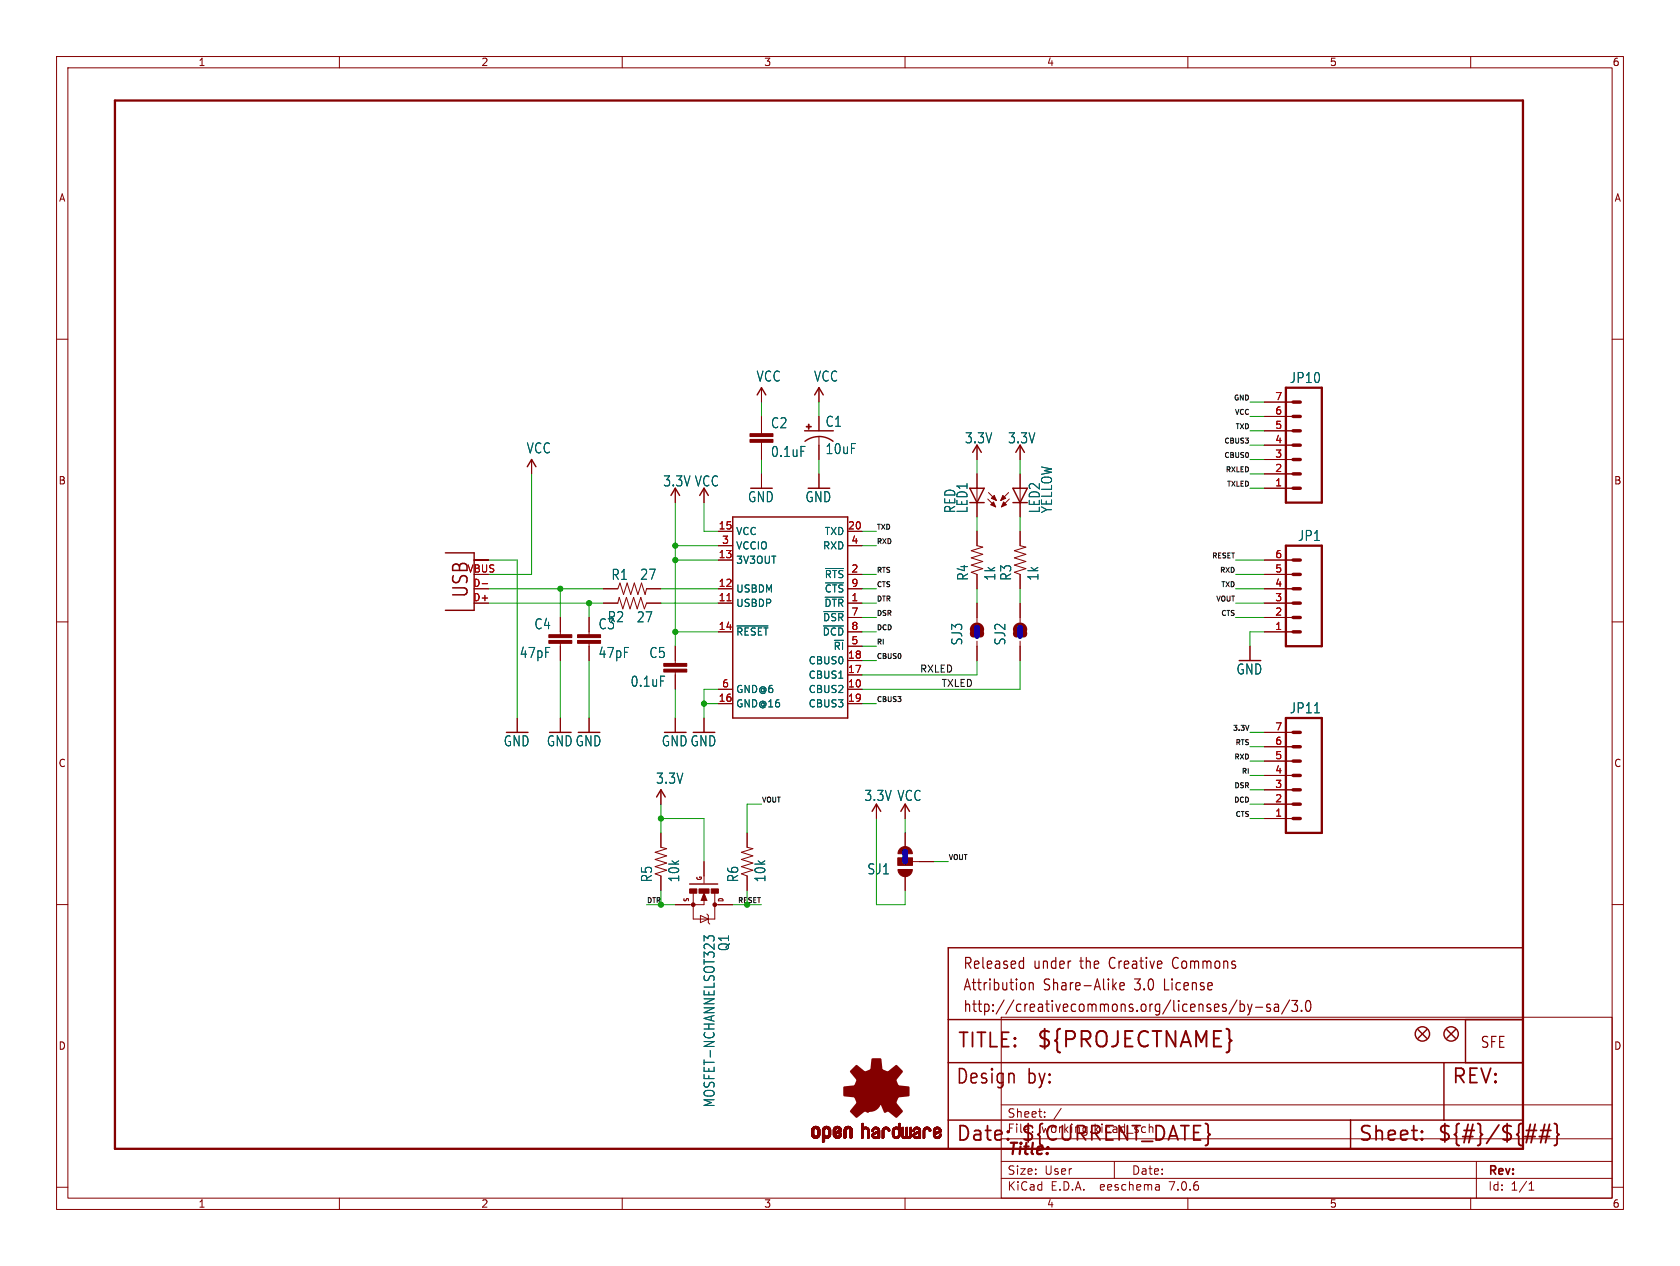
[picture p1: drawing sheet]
<svg xmlns="http://www.w3.org/2000/svg" width="297mm" height="224mm" viewBox="0 0 297 224" stroke-linecap="round" stroke-linejoin="round" font-family="sans-serif">
<defs><g id="words">
<text font-size="3.8" fill="#840000" x="183.1" y="185.7">${PROJECTNAME}</text>
<g font-size="3.5" fill="#840000">
<text x="83.1" y="105.9" transform="rotate(-90 83.1 105.9)">USB</text>
<text x="169.2" y="185.7">TITLE:</text>
<text x="168.9" y="192.1">Design</text>
<text x="181.6" y="192.1">by:</text>
<text x="256.5" y="192.1">REV:</text>
<text x="168.9" y="202.2">Date:</text>
<text x="180.3" y="202.2">${CURRENT_DATE}</text>
<text x="240" y="202.2">Sheet:</text>
<text x="254" y="202.2">${#}/${##}</text>
</g>
<text font-size="2.8" fill="#840000" x="178" y="204.8">Title:</text>
<g font-size="2.7" fill="#840000">
<text x="170.2" y="171.7">Released</text>
<text x="182.7" y="171.7">under</text>
<text x="191.1" y="171.7">the</text>
<text x="196.5" y="171.7">Creative</text>
<text x="208" y="171.7">Commons</text>
<text x="170.2" y="175.5">Attribution</text>
<text x="170.2" y="179.3">http://creativecommons.org/licenses/by-sa/3.0</text>
<text x="184.5" y="175.5">Share-Alike</text>
<text x="200.8" y="175.5">3.0</text>
<text x="206.2" y="175.5">License</text>
<text x="261.6" y="185.6">SFE</text>
</g>
<g font-size="2.5" fill="#006464">
<text x="133.7" y="67.7">VCC</text>
<text x="143.8" y="67.7">VCC</text>
<text x="227.9" y="68">JP10</text>
<text x="136.2" y="76">C2</text>
<text x="145.9" y="75.7">C1</text>
<text x="93" y="80.4">VCC</text>
<text x="136.2" y="81">0.1uF</text>
<text x="145.9" y="80.5">10uF</text>
<text x="170.5" y="78.6">3.3V</text>
<text x="178.1" y="78.6">3.3V</text>
<text x="117.1" y="86.3">3.3V VCC</text>
<text x="132.1" y="89">GND</text>
<text x="142.3" y="89">GND</text>
<text x="169.1" y="90.9" transform="rotate(-90 169.1 90.9)">RED</text>
<text x="171.3" y="90.9" transform="rotate(-90 171.3 90.9)">LED1</text>
<text x="184" y="90.9" transform="rotate(-90 184 90.9)">LED2</text>
<text x="186.2" y="90.9" transform="rotate(-90 186.2 90.9)">YELLOW</text>
<text x="229.4" y="95.9">JP1</text>
<text x="108" y="102.8">R1</text>
<text x="113.1" y="102.8">27</text>
<text x="171.4" y="102.8" transform="rotate(-90 171.4 102.8)">R4</text>
<text x="176.2" y="102.8" transform="rotate(-90 176.2 102.8)">1k</text>
<text x="179" y="102.8" transform="rotate(-90 179 102.8)">R3</text>
<text x="183.8" y="102.8" transform="rotate(-90 183.8 102.8)">1k</text>
<text x="94.4" y="111.5">C4</text>
<text x="105.7" y="111.5">C3</text>
<text x="107.3" y="110.3">R2</text>
<text x="112.5" y="110.3">27</text>
<text x="91.8" y="116.6">47pF</text>
<text x="105.7" y="116.6">47pF</text>
<text x="114.7" y="116.6">C5</text>
<text x="170.3" y="114.2" transform="rotate(-90 170.3 114.2)">SJ3</text>
<text x="177.9" y="114.2" transform="rotate(-90 177.9 114.2)">SJ2</text>
<text x="218.5" y="119.5">GND</text>
<text x="111.4" y="121.7">0.1uF</text>
<text x="227.9" y="126.4">JP11</text>
<text x="89" y="132.2">GND</text>
<text x="96.6" y="132.2">GNDGND</text>
<text x="116.9" y="132.2">GNDGND</text>
<text x="115.9" y="138.8">3.3V</text>
<text x="152.7" y="141.9">3.3V VCC</text>
<text x="153.2" y="154.9">SJ1</text>
<text x="115.5" y="156.2" transform="rotate(-90 115.5 156.2)">R5</text>
<text x="120.3" y="156.2" transform="rotate(-90 120.3 156.2)">10k</text>
<text x="130.7" y="156.2" transform="rotate(-90 130.7 156.2)">R6</text>
<text x="135.5" y="156.2" transform="rotate(-90 135.5 156.2)">10k</text>
<text x="129.1" y="168.3" transform="rotate(-90 129.1 168.3)">Q1</text>
<text x="126.6" y="196" transform="rotate(-90 126.6 196)">MOSFET-NCHANNELSOT323</text>
</g>
<g font-size="2.1" fill="#840000">
<text x="178" y="197.9">Sheet:</text>
<text x="178" y="200.6">File:</text>
<text x="184.1" y="200.6">working.kicad_sch</text>
<text x="178" y="208">Size:</text>
<text x="184.7" y="208">User</text>
<text x="200" y="208">Date:</text>
<text x="263" y="208.2">Rev:</text>
<text x="178" y="210.8">KiCad</text>
<text x="185.7" y="210.8">E.D.A.</text>
<text x="194.6" y="210.8">eeschema</text>
<text x="207" y="210.8">7.0.6</text>
<text x="263" y="210.8">Id:</text>
<text x="267.1" y="210.8">1/1</text>
</g>
<g font-size="1.8" fill="#840000">
<text x="35" y="11.9">1</text>
<text x="85" y="11.9">2</text>
<text x="135" y="11.9">3</text>
<text x="185" y="11.9">4</text>
<text x="235" y="11.9">5</text>
<text x="285" y="11.9">6</text>
<text x="10.3" y="35.9">A</text>
<text x="285.3" y="35.9">A</text>
<text x="10.3" y="85.9">B</text>
<text x="285.3" y="85.9">B</text>
<text x="10.3" y="135.9">C</text>
<text x="285.3" y="135.9">C</text>
<text x="10.3" y="185.9">D</text>
<text x="285.3" y="185.9">D</text>
<text x="35" y="213.8">1</text>
<text x="85" y="213.8">2</text>
<text x="135" y="213.8">3</text>
<text x="185" y="213.8">4</text>
<text x="235" y="213.8">5</text>
<text x="285" y="213.8">6</text>
</g>
<g font-size="1.8" fill="#a90000">
<text x="225.4" y="70.9">7</text>
<text x="225.4" y="75.9">5</text>
<text x="225.4" y="73.4">6</text>
<text x="225.4" y="83.6">2</text>
<text x="225.4" y="81">3</text>
<text x="225.4" y="78.5">4</text>
<text x="225.4" y="86.1">1</text>
<text x="127" y="93.7">15</text>
<text x="149.8" y="93.7">20</text>
<text x="82.5" y="101.3">VBUS</text>
<text x="127" y="98.8">13</text>
<text x="127.6" y="96.3">3</text>
<text x="150.4" y="101.3">2</text>
<text x="150.4" y="96.3">4</text>
<text x="225.4" y="101.3">5</text>
<text x="225.4" y="98.8">6</text>
<text x="83.6" y="106.4">D+</text>
<text x="83.6" y="103.9">D-</text>
<text x="127" y="106.4">11</text>
<text x="127" y="103.9">12</text>
<text x="150.4" y="106.4">1</text>
<text x="150.4" y="103.9">9</text>
<text x="225.4" y="106.4">3</text>
<text x="225.4" y="103.9">4</text>
<text x="127" y="111.5">14</text>
<text x="150.4" y="109">7</text>
<text x="150.4" y="111.5">8</text>
<text x="225.4" y="111.5">1</text>
<text x="225.4" y="109">2</text>
<text x="149.8" y="119.1">17</text>
<text x="149.8" y="116.6">18</text>
<text x="150.4" y="114">5</text>
<text x="127" y="124.2">16</text>
<text x="127.6" y="121.7">6</text>
<text x="149.8" y="121.7">10</text>
<text x="149.8" y="124.2">19</text>
<text x="225.4" y="131.8">6</text>
<text x="225.4" y="129.3">7</text>
<text x="225.4" y="136.9">4</text>
<text x="225.4" y="134.4">5</text>
<text x="225.4" y="142">2</text>
<text x="225.4" y="139.4">3</text>
<text x="225.4" y="144.5">1</text>
</g>
<g font-size="1.8" fill="#006464">
<text x="130" y="94.8">VCC</text>
<text x="145.7" y="94.8">TXD</text>
<text x="130" y="99.9">3V3OUT</text>
<text x="130" y="97.4">VCCIO</text>
<text x="145.4" y="97.4">RXD</text>
<text x="130" y="107.5">USBDP</text>
<text x="130" y="105">USBDM</text>
<text x="145.6" y="107.5">~{DTR}</text>
<text x="145.7" y="102.5">~{RTS}</text>
<text x="145.7" y="105">~{CTS}</text>
<text x="130" y="112.6">~{RESET}</text>
<text x="145.3" y="112.6">~{DCD}</text>
<text x="145.4" y="110.1">~{DSR}</text>
<text x="142.9" y="117.7">CBUS0</text>
<text x="147.3" y="115.2">~{RI}</text>
<text x="130" y="125.3">GND@16</text>
<text x="130" y="122.8">GND@6</text>
<text x="142.9" y="122.8">CBUS2</text>
<text x="142.9" y="120.2">CBUS1</text>
<text x="142.9" y="125.3">CBUS3</text>
</g>
<g font-size="1.7" fill="#0f0f0f">
<text x="162.6" y="119">RXLED</text>
<text x="166.4" y="121.6">TXLED</text>
</g>
<g font-size="1.2" fill="#0f0f0f">
<text x="218" y="70.9">GND</text>
<text x="218.2" y="73.4">VCC</text>
<text x="218.3" y="76">TXD</text>
<text x="216.3" y="81">CBUS0</text>
<text x="216.3" y="78.5">CBUS3</text>
<text x="216.6" y="83.6">RXLED</text>
<text x="216.8" y="86.1">TXLED</text>
<text x="154.9" y="93.7">TXD</text>
<text x="154.9" y="96.3">RXD</text>
<text x="154.9" y="101.4">RTS</text>
<text x="214.1" y="98.8">RESET</text>
<text x="215.5" y="101.4">RXD</text>
<text x="154.9" y="103.9">CTS</text>
<text x="154.9" y="106.4">DTR</text>
<text x="214.9" y="106.4">VOUT</text>
<text x="215.7" y="103.9">TXD</text>
<text x="154.9" y="109">DSR</text>
<text x="154.9" y="111.5">DCD</text>
<text x="215.7" y="109">CTS</text>
<text x="154.9" y="116.6">CBUS0</text>
<text x="154.9" y="114.1">RI</text>
<text x="154.9" y="124.2">CBUS3</text>
<text x="217.8" y="129.3">3.3V</text>
<text x="218.3" y="131.8">RTS</text>
<text x="218.1" y="134.4">RXD</text>
<text x="219.4" y="136.9">RI</text>
<text x="134.6" y="142">VOUT</text>
<text x="218" y="142">DCD</text>
<text x="218.1" y="139.5">DSR</text>
<text x="218.3" y="144.5">CTS</text>
<text x="167.6" y="152.2">VOUT</text>
<text x="114.3" y="159.8">DTR</text>
<text x="130.3" y="159.8">RESET</text>
</g>
<g font-size="1.1" fill="#840000">
<text x="124.3" y="155.9" transform="rotate(-90 124.3 155.9)">G</text>
<text x="122" y="159.6" transform="rotate(-90 122 159.6)">S</text>
<text x="128.1" y="159.7" transform="rotate(-90 128.1 159.7)">D</text>
</g>
</g></defs>
<g fill="none" stroke="#840000" stroke-width=".18">
<path d="M10 10h277v203.9h-277zM12 12h273v199.9h-273zM60 10v2M110 10v2M160 10v2M210 10v2M260 10v2M10 60h2M285 60h2M134.6 68.6v2.5M134.6 73.7v3M134.6 78.2v3.1"/>
<path d="M144.8 68.6v2.5M144.8 73.7v2.5M144.8 77.2v4.1M172.7 78.7v2.6M180.3 78.7v2.6M223.5 78.7h5.1M223.5 76.2h5.1M223.5 73.7h5.1M223.5 71.1h5.1M83.8 99.1h2.6M94 81.3v2.5M119.4 86.4v2.5"/>
<path d="M124.5 86.4v2.5M127 99.1h2.5M127 94h2.5M127 96.5h2.5M134.6 83.8v2.6M144.8 83.8v2.6M149.9 94h2.5M149.9 96.5h2.5M172.7 83.8v7.6M172.7 94v2.5l1 .3-2 .6 2 .6-2 .7 2 .6-2 .6 2 .7-2 .6 1 .4v2.5M174.6 88.3l1.4 1.4M174.8 87.1l1.3 1.4"/>
<path d="M178.3 87.1l-1.4 1.4M178.4 88.3l-1.4 1.4M180.3 83.8v7.6M180.3 94v2.5l1.1 .3-2.1 .6 2.1 .6-2.1 .7 2.1 .6-2.1 .6 2.1 .7-2.1 .6 1 .4v2.5M223.5 99.1h5.1M223.5 86.4h5.1M223.5 83.8h5.1M223.5 81.3h5.1M10 110h2M83.8 104.1h2.6M99.1 109.2v3.1M99.1 113.8v3"/>
<path d="M104.1 109.2v3.1M104.1 113.8v3M106.7 106.7h2.5l.3-1 .6 2 .6-2 .7 2 .6-2 .6 2 .7-2 .6 2 .4-1h2.5M106.7 104.1h2.5l.4-1 .6 2.1 .7-2.1 .6 2.1 .6-2.1 .7 2.1 .6-2.1 .6 2.1 .3-1.1h2.5M119.4 114.3v3M119.4 118.9v3M127 106.7h2.5M127 104.1h2.5M127 111.8h2.5M149.9 106.7h2.5M149.9 104.1h2.5M149.9 111.8h2.5"/>
<path d="M149.9 109.2h2.5M149.9 101.6h2.5M149.9 119.4h2.5M149.9 116.8h2.5M149.9 114.3h2.5M172.7 106.7v3.4M172.7 113.4v3.4M180.3 106.7v3.4M180.3 113.4v3.4M221 114.3v2.5M223.5 106.7h5.1M223.5 104.1h5.1"/>
<path d="M223.5 111.8h5.1M223.5 109.2h5.1M223.5 101.6h5.1M285 110h2M91.4 127v2.5M99.1 127v2.5M104.1 127v2.5M116.8 139.7v2.5M119.4 127v2.5M124.5 127v2.5M127 121.9h2.5M127 124.5h2.5"/>
<path d="M149.9 121.9h2.5M149.9 124.5h2.5M223.5 139.7h5.1M223.5 137.2h5.1M223.5 134.6h5.1M223.5 132.1h5.1M223.5 129.5h5.1M10 160h2M116.8 147.3v2.6l1.1 .2-2.1 .6 2.1 .7-2.1 .6 2.1 .7-2.1 .6 2.1 .6-2.1 .7 1 .3v2.6M122.6 158v4.6h3.8v-4.6M124.5 152.4v3.8M124.5 159.1v.9h-5.1"/>
<path d="M124.5 158l.5 1.3h-1zM132.1 147.3v2.6l1 .2-2 .6 2 .7-2 .6 2 .7-2 .6 2 .6-2 .7 1 .3v2.6M154.9 142.2v2.6M158.7 151.8h2.6v1.2h-2.6zM160 142.2v2.6M160 147.3v2.6M160 154.9v2.6M161.3 152.4h3.8M223.5 144.8h5.1M223.5 142.2h5.1M285 160h2M123.8 161.9l1.4 .7-1.4 .6z"/>
<path d="M125 161.7l.2 .2v1.3l.3 .2M126.4 160h3.1M177 179.9h108v32h-108zM177 195.4h108M184.7 197.5v.1M184.7 196.7v.1M187.6 196l-1.3 2M10 210h2M60 211.9v2M110 211.9v2M160 211.9v2M177 208.4h108"/>
<path d="M177 205.4h108M177 201.4h108M197 205.4v3M204.9 209.6l.1 .9M205 210.4l-.2 .1M205 209.9h-.2M210 211.9v2M260 211.9v2M261 205.4v6.5M270.3 210.5h.9M270.3 209.4l.4-.4v1.5M285 210h2"/>
</g>
<g fill="#840000" stroke="#840000" stroke-width=".18">
<path d="M121.9 157.2h1.3v.8h-1.3z"/>
<path d="M123.6 157.2h1.7v.8h-1.7z"/>
<path d="M125.7 157.2h1.3v.8h-1.3z"/>
<path d="M143.5 200.7h.4z"/>
<path d="M143.5 200.6l.4 .1z"/>
<path d="M143.5 200.6h.4z"/>
<path d="M143.5 200.5l.4 .1z"/>
<path d="M143.5 200.5h.4z"/>
<path d="M143.5 200.4l.4 .1z"/>
<path d="M143.5 200.4h.4z"/>
<path d="M143.5 200.3l.4 .1z"/>
<path d="M143.5 200.3h.4z"/>
<path d="M143.5 200.2l.4 .1z"/>
<path d="M143.5 200.2h.4z"/>
<path d="M143.5 200.1l.4 .1z"/>
<path d="M143.5 200.1h.4z"/>
<path d="M143.5 200l.4 .1z"/>
<path d="M143.5 200h.4z"/>
<path d="M143.5 199.9l.4 .1z"/>
<path d="M143.5 199.9h.4z"/>
<path d="M143.5 199.8l.4 .1z"/>
<path d="M143.5 199.8h.4z"/>
<path d="M143.5 200.8h.5z"/>
<path d="M143.5 200.8h.4z"/>
<path d="M143.5 200.7l.4 .1z"/>
<path d="M143.5 199.7l.4 .1z"/>
<path d="M143.5 200.9h.5z"/>
<path d="M143.5 200.8l.5 .1z"/>
<path d="M143.5 199.7h.4z"/>
<path d="M143.5 199.7h.5z"/>
<path d="M143.5 200.9h.6z"/>
<path d="M143.5 199.6l.6 .1z"/>
<path d="M143.6 200.9l.5 .1z"/>
<path d="M143.6 199.6h.5z"/>
<path d="M143.6 201h1.3z"/>
<path d="M143.6 201h.6z"/>
<path d="M143.6 199.6h1.2z"/>
<path d="M143.6 201h1.2z"/>
<path d="M143.6 199.5l1.2 .1z"/>
<path d="M143.6 201l1.2 .1z"/>
<path d="M143.6 199.5h1.2z"/>
<path d="M143.6 201.1h1.2z"/>
<path d="M143.7 201.1h1.1z"/>
<path d="M143.7 199.5h1.1z"/>
<path d="M143.7 201.1h1z"/>
<path d="M143.7 199.4l1 .1z"/>
<path d="M143.7 201.1l1 .1z"/>
<path d="M143.7 199.4h1z"/>
<path d="M143.7 201.2h1z"/>
<path d="M143.8 201.2h.9z"/>
<path d="M143.8 199.4h.9z"/>
<path d="M143.8 201.2h.8z"/>
<path d="M143.8 199.4h.8z"/>
<path d="M143.8 199.3l.8 .1z"/>
<path d="M143.8 199.3h.8z"/>
<path d="M143.8 201.2l.8 .1z"/>
<path d="M143.8 201.3h.8z"/>
<path d="M143.9 199.3h.7z"/>
<path d="M143.9 201.3h.7z"/>
<path d="M143.9 201.3h.6z"/>
<path d="M143.9 199.3h.6z"/>
<path d="M144 199.3h.4z"/>
<path d="M144 201.3h.4z"/>
<path d="M144 199.2l.4 .1z"/>
<path d="M144.1 199.2h.3z"/>
<path d="M144.1 201.3l.2 .1z"/>
<path d="M144.1 201.4h.2z"/>
<path d="M144.1 199.2h.2z"/>
<path d="M144.3 199.6h.6z"/>
<path d="M144.3 201h.6z"/>
<path d="M144.3 200.9l.6 .1z"/>
<path d="M144.3 200.9h.6z"/>
<path d="M144.3 199.6l.6 .1z"/>
<path d="M144.4 200.9h.5z"/>
<path d="M144.4 199.7h.5z"/>
<path d="M144.5 200.8l.4 .1z"/>
<path d="M144.5 199.7h.4z"/>
<path d="M144.5 200.8h.4z"/>
<path d="M144.5 199.7l.4 .1z"/>
<path d="M144.5 199.8h.4z"/>
<path d="M144.5 200.7l.4 .1z"/>
<path d="M144.5 200.7h.4z"/>
<path d="M144.5 199.9h.4z"/>
<path d="M144.5 199.8l.4 .1z"/>
<path d="M144.5 200.6l.4 .1z"/>
<path d="M144.5 200.6h.4z"/>
<path d="M144.5 200.5l.4 .1z"/>
<path d="M144.5 200.5h.4z"/>
<path d="M144.5 200.4l.4 .1z"/>
<path d="M144.5 200.4h.4z"/>
<path d="M144.5 200.3l.4 .1z"/>
<path d="M144.5 200.3h.4z"/>
<path d="M144.5 200.2l.4 .1z"/>
<path d="M144.5 200.2h.4z"/>
<path d="M144.5 200.1l.4 .1z"/>
<path d="M144.5 200.1h.4z"/>
<path d="M144.5 200l.4 .1z"/>
<path d="M144.5 200h.4z"/>
<path d="M144.5 199.9l.4 .1z"/>
<path d="M145.4 202h.2z"/>
<path d="M145.4 202h.3z"/>
<path d="M145.4 201.9l.3 .1z"/>
<path d="M145.4 201.9h.3z"/>
<path d="M145.4 201.9h.4z"/>
<path d="M145.4 201.8l.4 .1z"/>
<path d="M145.4 201.8h.4z"/>
<path d="M145.4 201.7l.4 .1z"/>
<path d="M145.4 201.7h.4z"/>
<path d="M145.4 201.6l.4 .1z"/>
<path d="M145.4 201.6h.4z"/>
<path d="M145.4 201.5l.4 .1z"/>
<path d="M145.4 201.5h.4z"/>
<path d="M145.4 201.4l.4 .1z"/>
<path d="M145.4 201.4h.4z"/>
<path d="M145.4 201.3l.4 .1z"/>
<path d="M145.4 201.3h.4z"/>
<path d="M145.4 201.3h1z"/>
<path d="M145.4 201.3h1.1z"/>
<path d="M145.4 201.2l1.1 .1z"/>
<path d="M145.4 201.2h1.1z"/>
<path d="M145.4 201.2h1.2z"/>
<path d="M145.4 201.1l1.2 .1z"/>
<path d="M145.4 201.1h1.2z"/>
<path d="M145.4 201.1h1.3z"/>
<path d="M145.4 201l1.3 .1z"/>
<path d="M145.4 201h1.3z"/>
<path d="M145.4 201h1.4z"/>
<path d="M145.4 201h.7z"/>
<path d="M145.4 200.9l.6 .1z"/>
<path d="M145.4 200.9h.6z"/>
<path d="M145.4 200.9h.5z"/>
<path d="M145.4 200.8l.5 .1z"/>
<path d="M145.4 200.8h.5z"/>
<path d="M145.4 200.8h.4z"/>
<path d="M145.4 200.7l.4 .1z"/>
<path d="M145.4 200.7h.4z"/>
<path d="M145.4 200.6l.4 .1z"/>
<path d="M145.4 200.6h.4z"/>
<path d="M145.4 200.5l.4 .1z"/>
<path d="M145.4 200.5h.4z"/>
<path d="M145.4 200.4l.4 .1z"/>
<path d="M145.4 200.4h.4z"/>
<path d="M145.4 200.3l.4 .1z"/>
<path d="M145.4 200.3h.4z"/>
<path d="M145.4 200.2l.4 .1z"/>
<path d="M145.4 200.2h.4z"/>
<path d="M145.4 200.1l.4 .1z"/>
<path d="M145.4 200.1h.4z"/>
<path d="M145.4 200l.4 .1z"/>
<path d="M145.4 200h.4z"/>
<path d="M145.4 199.9l.4 .1z"/>
<path d="M145.4 199.9h.4z"/>
<path d="M145.4 199.8l.4 .1z"/>
<path d="M145.4 199.8h.4z"/>
<path d="M145.4 199.8h.5z"/>
<path d="M145.4 202h.1z"/>
<path d="M145.4 199.7l.5 .1z"/>
<path d="M145.4 202l.1 .1z"/>
<path d="M145.4 199.7h.5z"/>
<path d="M145.4 199.7h.6z"/>
<path d="M145.5 199.7h.5z"/>
<path d="M145.5 199.6l.5 .1z"/>
<path d="M145.5 199.6h.5z"/>
<path d="M145.5 199.6h1.3z"/>
<path d="M145.5 199.6h1.2z"/>
<path d="M145.5 199.5l1.2 .1z"/>
<path d="M145.5 199.5h1.2z"/>
<path d="M145.6 199.5h1.1z"/>
<path d="M145.6 199.4l1.1 .1z"/>
<path d="M145.6 199.4h1z"/>
<path d="M145.7 199.4h.9z"/>
<path d="M145.7 199.3l.8 .1z"/>
<path d="M145.7 199.3h.8z"/>
<path d="M145.8 199.3h.7z"/>
<path d="M145.8 199.3h.6z"/>
<path d="M145.9 201.3h.5z"/>
<path d="M145.9 199.3h.5z"/>
<path d="M145.9 201.3h.4z"/>
<path d="M145.9 199.3h.4z"/>
<path d="M145.9 199.2l.4 .1z"/>
<path d="M146 201.3h.3z"/>
<path d="M146 199.2h.3z"/>
<path d="M146 201.3l.3 .1z"/>
<path d="M146 199.2h.2z"/>
<path d="M146 201.4h.2z"/>
<path d="M146.2 199.6h.6z"/>
<path d="M146.2 201h.6z"/>
<path d="M146.2 200.9l.6 .1z"/>
<path d="M146.3 200.9h.5z"/>
<path d="M146.3 199.6l.5 .1z"/>
<path d="M146.3 199.7h.5z"/>
<path d="M146.4 200.9h.4z"/>
<path d="M146.4 199.7h.4z"/>
<path d="M146.4 200.8l.4 .1z"/>
<path d="M146.4 200.8h.4z"/>
<path d="M146.4 199.7l.4 .1z"/>
<path d="M146.4 199.8h.4z"/>
<path d="M146.4 200.8h.5z"/>
<path d="M146.4 199.8h.5z"/>
<path d="M146.5 200.7l.4 .1z"/>
<path d="M146.5 200.7h.4z"/>
<path d="M146.5 199.8l.4 .1z"/>
<path d="M146.5 199.8h.4z"/>
<path d="M146.5 199.9h.4z"/>
<path d="M146.5 200.6l.4 .1z"/>
<path d="M146.5 200.6h.4z"/>
<path d="M146.5 200.5l.4 .1z"/>
<path d="M146.5 200.5h.4z"/>
<path d="M146.5 200.4l.4 .1z"/>
<path d="M146.5 200.4h.4z"/>
<path d="M146.5 200.3l.4 .1z"/>
<path d="M146.5 200.3h.4z"/>
<path d="M146.5 200.2l.4 .1z"/>
<path d="M146.5 200.2h.4z"/>
<path d="M146.5 200.1l.4 .1z"/>
<path d="M146.5 200.1h.4z"/>
<path d="M146.5 200l.4 .1z"/>
<path d="M146.5 200h.4z"/>
<path d="M146.5 199.9l.4 .1z"/>
<path d="M147.3 200.8h.4z"/>
<path d="M147.3 200.7l.4 .1z"/>
<path d="M147.3 200.7h.4z"/>
<path d="M147.3 200.6l.4 .1z"/>
<path d="M147.3 200.6h.4z"/>
<path d="M147.3 200.6h.5z"/>
<path d="M147.3 200.6h.6z"/>
<path d="M147.3 200.5l.6 .1z"/>
<path d="M147.3 200.5h.6z"/>
<path d="M147.3 200.5h.7z"/>
<path d="M147.3 200.5h.8z"/>
<path d="M147.3 200.4l.8 .1z"/>
<path d="M147.3 200.4h.9z"/>
<path d="M147.3 200.4h1z"/>
<path d="M147.3 200.3l1 .1z"/>
<path d="M147.3 200.3h1.1z"/>
<path d="M147.3 200.3h1.2z"/>
<path d="M147.3 200.2l1.3 .1z"/>
<path d="M147.3 200.2h1.3z"/>
<path d="M147.3 200.2h1.4z"/>
<path d="M147.3 200.2h.4z"/>
<path d="M147.3 200.1l.4 .1z"/>
<path d="M147.3 200.1h.4z"/>
<path d="M147.3 200l.4 .1z"/>
<path d="M147.3 200h.4z"/>
<path d="M147.3 199.9l.4 .1z"/>
<path d="M147.3 199.9h.4z"/>
<path d="M147.3 199.8l.4 .1z"/>
<path d="M147.3 199.8h.4z"/>
<path d="M147.3 200.9h.5z"/>
<path d="M147.3 200.8l.5 .1z"/>
<path d="M147.3 200.8h.5z"/>
<path d="M147.3 199.8h.5z"/>
<path d="M147.3 199.7l.5 .1z"/>
<path d="M147.3 199.7h.5z"/>
<path d="M147.4 200.9h.5z"/>
<path d="M147.4 199.7h.4z"/>
<path d="M147.4 199.7h.5z"/>
<path d="M147.4 200.9l.5 .1z"/>
<path d="M147.4 199.6l.5 .1z"/>
<path d="M147.4 199.6h.5z"/>
<path d="M147.4 201h1.3z"/>
<path d="M147.4 201h.6z"/>
<path d="M147.4 199.6h.6z"/>
<path d="M147.4 199.6h1.3z"/>
<path d="M147.4 201h1.2z"/>
<path d="M147.4 199.5l1.3 .1z"/>
<path d="M147.4 199.5h1.2z"/>
<path d="M147.4 201l1.2 .1z"/>
<path d="M147.5 201.1h1.1z"/>
<path d="M147.5 199.5h1.1z"/>
<path d="M147.5 199.4l1.1 .1z"/>
<path d="M147.5 201.1h1z"/>
<path d="M147.5 201.1l1 .1z"/>
<path d="M147.5 199.4h1.1z"/>
<path d="M147.5 201.2h1z"/>
<path d="M147.5 199.4h1z"/>
<path d="M147.6 201.2h.9z"/>
<path d="M147.6 199.4h.9z"/>
<path d="M147.6 201.2h.8z"/>
<path d="M147.6 199.3l.8 .1z"/>
<path d="M147.6 201.2l.8 .1z"/>
<path d="M147.6 199.3h.8z"/>
<path d="M147.7 201.3h.7z"/>
<path d="M147.7 199.3h.7z"/>
<path d="M147.7 199.3h.6z"/>
<path d="M147.7 201.3h.6z"/>
<path d="M147.8 199.3h.5z"/>
<path d="M147.8 201.3h.5z"/>
<path d="M147.8 200.2h.9z"/>
<path d="M147.8 200.1l.9 .1z"/>
<path d="M147.8 199.3h.4z"/>
<path d="M147.8 201.3h.4z"/>
<path d="M147.8 200.1h.9z"/>
<path d="M147.9 199.2l.3 .1z"/>
<path d="M147.9 201.3h.3z"/>
<path d="M147.9 201.3l.3 .1z"/>
<path d="M147.9 200.1h.8z"/>
<path d="M147.9 199.2h.3z"/>
<path d="M147.9 201.4h.2z"/>
<path d="M147.9 199.2h.2z"/>
<path d="M148 200.1h.7z"/>
<path d="M148.1 200l.6 .1z"/>
<path d="M148.1 200h.6z"/>
<path d="M148.1 199.6h.6z"/>
<path d="M148.1 201h.6z"/>
<path d="M148.2 200.9l.5 .1z"/>
<path d="M148.2 200h.5z"/>
<path d="M148.2 200.9h.5z"/>
<path d="M148.2 199.6l.5 .1z"/>
<path d="M148.2 199.7h.5z"/>
<path d="M148.3 200.9h.4z"/>
<path d="M148.3 199.7h.4z"/>
<path d="M148.3 200h.4z"/>
<path d="M148.3 199.7l.4 .1z"/>
<path d="M148.3 200.8l.4 .1z"/>
<path d="M148.3 199.8h.4z"/>
<path d="M148.3 200.8h.4z"/>
<path d="M148.3 199.9l.4 .1z"/>
<path d="M148.3 199.9h.4z"/>
<path d="M148.3 199.8l.4 .1z"/>
<path d="M148.4 200.7l.3 .1z"/>
<path d="M148.4 200.7h.3z"/>
<path d="M148.4 200.6l.3 .1z"/>
<path d="M148.4 200.6h.3z"/>
<path d="M148.4 200.5l.3 .1z"/>
<path d="M148.5 200.5h.2z"/>
<path d="M148.6 200.5h.1z"/>
<path d="M149.2 201.3h.3z"/>
<path d="M149.2 201.2l.3 .1z"/>
<path d="M149.2 201.2h.3z"/>
<path d="M149.2 201.2h.4z"/>
<path d="M149.2 201.1l.4 .1z"/>
<path d="M149.2 201.1h.4z"/>
<path d="M149.2 201l.4 .1z"/>
<path d="M149.2 201h.4z"/>
<path d="M149.2 200.9l.4 .1z"/>
<path d="M149.2 200.9h.4z"/>
<path d="M149.2 200.8l.4 .1z"/>
<path d="M149.2 200.8h.4z"/>
<path d="M149.2 200.7l.4 .1z"/>
<path d="M149.2 200.7h.4z"/>
<path d="M149.2 200.6l.4 .1z"/>
<path d="M149.2 200.6h.4z"/>
<path d="M149.2 200.5l.4 .1z"/>
<path d="M149.2 200.5h.4z"/>
<path d="M149.2 200.4l.4 .1z"/>
<path d="M149.2 200.4h.4z"/>
<path d="M149.2 200.3l.4 .1z"/>
<path d="M149.2 200.3h.4z"/>
<path d="M149.2 200.2l.4 .1z"/>
<path d="M149.2 200.2h.4z"/>
<path d="M149.2 200.1l.4 .1z"/>
<path d="M149.2 200.1h.4z"/>
<path d="M149.2 200l.4 .1z"/>
<path d="M149.2 200h.4z"/>
<path d="M149.2 199.9l.4 .1z"/>
<path d="M149.2 199.9h.4z"/>
<path d="M149.2 199.8l.4 .1z"/>
<path d="M149.2 201.3h.2z"/>
<path d="M149.2 199.8h.4z"/>
<path d="M149.2 199.8h.5z"/>
<path d="M149.3 199.7l.4 .1z"/>
<path d="M149.3 199.7h.4z"/>
<path d="M149.3 199.7h.5z"/>
<path d="M149.3 199.6l.5 .1z"/>
<path d="M149.3 199.6h.5z"/>
<path d="M149.3 199.6h.6z"/>
<path d="M149.3 199.6h1.3z"/>
<path d="M149.3 199.5l1.3 .1z"/>
<path d="M149.3 199.5h1.3z"/>
<path d="M149.3 199.5h1.2z"/>
<path d="M149.4 199.5h1.1z"/>
<path d="M149.4 199.4l1.1 .1z"/>
<path d="M149.4 199.4h1.1z"/>
<path d="M149.5 199.4h.9z"/>
<path d="M149.5 199.3l.9 .1z"/>
<path d="M149.5 199.3h.8z"/>
<path d="M149.6 199.3h.7z"/>
<path d="M149.6 199.3h.6z"/>
<path d="M149.7 199.3h.5z"/>
<path d="M149.8 199.2l.3 .1z"/>
<path d="M149.8 199.2h.3z"/>
<path d="M149.9 199.2h.2z"/>
<path d="M150 199.6h.6z"/>
<path d="M150.1 199.6h.5z"/>
<path d="M150.1 199.6l.5 .1z"/>
<path d="M150.1 199.7h.5z"/>
<path d="M150.2 199.7h.4z"/>
<path d="M150.2 199.7l.5 .1z"/>
<path d="M150.2 199.7h.5z"/>
<path d="M150.2 199.8h.5z"/>
<path d="M150.3 199.8h.4z"/>
<path d="M150.3 199.8l.4 .1z"/>
<path d="M150.3 201.3h.3z"/>
<path d="M150.3 201.2l.3 .1z"/>
<path d="M150.3 201.2h.3z"/>
<path d="M150.3 201.2h.4z"/>
<path d="M150.3 201.1l.4 .1z"/>
<path d="M150.3 201.1h.4z"/>
<path d="M150.3 201l.4 .1z"/>
<path d="M150.3 201h.4z"/>
<path d="M150.3 200.9l.4 .1z"/>
<path d="M150.3 200.9h.4z"/>
<path d="M150.3 200.8l.4 .1z"/>
<path d="M150.3 200.8h.4z"/>
<path d="M150.3 200.7l.4 .1z"/>
<path d="M150.3 200.7h.4z"/>
<path d="M150.3 200.6l.4 .1z"/>
<path d="M150.3 200.6h.4z"/>
<path d="M150.3 200.5l.4 .1z"/>
<path d="M150.3 200.5h.4z"/>
<path d="M150.3 200.4l.4 .1z"/>
<path d="M150.3 200.4h.4z"/>
<path d="M150.3 200.3l.4 .1z"/>
<path d="M150.3 200.3h.4z"/>
<path d="M150.3 200.2l.4 .1z"/>
<path d="M150.3 200.2h.4z"/>
<path d="M150.3 200.1l.4 .1z"/>
<path d="M150.3 200.1h.4z"/>
<path d="M150.3 200l.4 .1z"/>
<path d="M150.3 200h.4z"/>
<path d="M150.3 199.9l.4 .1z"/>
<path d="M150.3 199.9h.4z"/>
<path d="M150.3 201.3h.2z"/>
<path d="M150.3 201.3h.1z"/>
<path d="M152.3 201.3h.2z"/>
<path d="M152.3 198.9h.3z"/>
<path d="M152.3 201.3l.1 .1z"/>
<path d="M152.3 201.3h.3z"/>
<path d="M152.3 201.2l.3 .1z"/>
<path d="M152.3 201.2h.3z"/>
<path d="M152.3 201.1l.3 .1z"/>
<path d="M152.3 201.1h.3z"/>
<path d="M152.3 201l.3 .1z"/>
<path d="M152.3 201h.3z"/>
<path d="M152.3 200.9l.3 .1z"/>
<path d="M152.3 200.9h.3z"/>
<path d="M152.3 200.8l.3 .1z"/>
<path d="M152.3 200.8h.3z"/>
<path d="M152.3 200.7l.3 .1z"/>
<path d="M152.3 200.7h.3z"/>
<path d="M152.3 200.6l.3 .1z"/>
<path d="M152.3 200.6h.3z"/>
<path d="M152.3 200.5l.3 .1z"/>
<path d="M152.3 200.5h.3z"/>
<path d="M152.3 200.4l.3 .1z"/>
<path d="M152.3 200.4h.3z"/>
<path d="M152.3 200.3l.3 .1z"/>
<path d="M152.3 200.3h.3z"/>
<path d="M152.3 200.2l.3 .1z"/>
<path d="M152.3 200.2h.3z"/>
<path d="M152.3 200.1l.3 .1z"/>
<path d="M152.3 200.1h.3z"/>
<path d="M152.3 200l.3 .1z"/>
<path d="M152.3 200h.3z"/>
<path d="M152.3 199.9l.3 .1z"/>
<path d="M152.3 199.9h.3z"/>
<path d="M152.3 199.9h.4z"/>
<path d="M152.3 199.8l.4 .1z"/>
<path d="M152.3 199.8h.4z"/>
<path d="M152.3 199.7l.5 .1z"/>
<path d="M152.3 199.7h.5z"/>
<path d="M152.3 199.7h.6z"/>
<path d="M152.3 199.6l.7 .1z"/>
<path d="M152.3 199.6h1.3z"/>
<path d="M152.3 199.6h1.2z"/>
<path d="M152.3 199.5l1.2 .1z"/>
<path d="M152.3 199.5h1.2z"/>
<path d="M152.3 199.5h1.1z"/>
<path d="M152.3 199.4l1.1 .1z"/>
<path d="M152.3 199.4h1z"/>
<path d="M152.3 199.4h.3z"/>
<path d="M152.3 199.3l.3 .1z"/>
<path d="M152.3 199.3h.3z"/>
<path d="M152.3 199.2l.3 .1z"/>
<path d="M152.3 199.2h.3z"/>
<path d="M152.3 199.1l.3 .1z"/>
<path d="M152.3 199.1h.3z"/>
<path d="M152.3 199l.3 .1z"/>
<path d="M152.3 199h.3z"/>
<path d="M152.3 198.9l.3 .1z"/>
<path d="M152.3 198.8l.3 .1z"/>
<path d="M152.3 198.8h.3z"/>
<path d="M152.4 198.8h.2z"/>
<path d="M152.4 198.7l.2 .1z"/>
<path d="M152.4 198.7h.2z"/>
<path d="M152.5 198.7h.1z"/>
<path d="M152.7 199.4h.6z"/>
<path d="M152.8 199.4h.5z"/>
<path d="M152.8 199.4h.4z"/>
<path d="M153 199.4h.1z"/>
<path d="M153.1 199.6l.5 .1z"/>
<path d="M153.1 199.7h.5z"/>
<path d="M153.2 199.7h.4z"/>
<path d="M153.3 199.7h.3z"/>
<path d="M153.3 199.7l.3 .1z"/>
<path d="M153.3 199.8h.4z"/>
<path d="M153.3 199.8l.4 .1z"/>
<path d="M153.4 199.9h.3z"/>
<path d="M153.4 200h.3z"/>
<path d="M153.4 199.9l.3 .1z"/>
<path d="M153.4 201.3l.1 .1z"/>
<path d="M153.4 201.3h.1z"/>
<path d="M153.4 201.3h.2z"/>
<path d="M153.4 201.3h.3z"/>
<path d="M153.4 201.2l.3 .1z"/>
<path d="M153.4 201.2h.3z"/>
<path d="M153.4 201.1l.3 .1z"/>
<path d="M153.4 201.1h.3z"/>
<path d="M153.4 201l.3 .1z"/>
<path d="M153.4 201h.3z"/>
<path d="M153.4 200.9l.3 .1z"/>
<path d="M153.4 200.9h.3z"/>
<path d="M153.4 200.8l.3 .1z"/>
<path d="M153.4 200.8h.3z"/>
<path d="M153.4 200.7l.3 .1z"/>
<path d="M153.4 200.7h.3z"/>
<path d="M153.4 200.6l.3 .1z"/>
<path d="M153.4 200.6h.3z"/>
<path d="M153.4 200.5l.3 .1z"/>
<path d="M153.4 200.5h.3z"/>
<path d="M153.4 200.4l.3 .1z"/>
<path d="M153.4 200.4h.3z"/>
<path d="M153.4 200.3l.3 .1z"/>
<path d="M153.4 200.3h.3z"/>
<path d="M153.4 200.2l.3 .1z"/>
<path d="M153.4 200.2h.3z"/>
<path d="M153.4 200.1l.3 .1z"/>
<path d="M153.4 200.1h.3z"/>
<path d="M153.4 200l.3 .1z"/>
<path d="M154.1 200.9h.4z"/>
<path d="M154.1 200.9h.3z"/>
<path d="M154.1 200.8l.3 .1z"/>
<path d="M154.1 200.8h.3z"/>
<path d="M154.1 200.8h.4z"/>
<path d="M154.1 200.1h.2z"/>
<path d="M154.1 200.1h.3z"/>
<path d="M154.1 200l.3 .1z"/>
<path d="M154.1 200h.3z"/>
<path d="M154.2 201h.3z"/>
<path d="M154.2 200.9l.3 .1z"/>
<path d="M154.2 200.9h.3z"/>
<path d="M154.2 200.7l.3 .1z"/>
<path d="M154.2 200.7h.3z"/>
<path d="M154.2 200.1v.1z"/>
<path d="M154.2 200.1h.1z"/>
<path d="M154.2 200h.2z"/>
<path d="M154.2 199.9l.2 .1z"/>
<path d="M154.2 199.9h.2z"/>
<path d="M154.2 200.6l.4 .1z"/>
<path d="M154.2 199.9h.3z"/>
<path d="M154.2 199.8l.3 .1z"/>
<path d="M154.2 201.1h.4z"/>
<path d="M154.2 201l.4 .1z"/>
<path d="M154.2 200.6h.4z"/>
<path d="M154.2 200.6h.5z"/>
<path d="M154.2 199.8h.3z"/>
<path d="M154.2 201.1h.8z"/>
<path d="M154.2 201.1h.5z"/>
<path d="M154.2 199.8h.4z"/>
<path d="M154.2 200.6h.6z"/>
<path d="M154.2 199.7l.4 .1z"/>
<path d="M154.2 199.7h.4z"/>
<path d="M154.2 200.5l.6 .1z"/>
<path d="M154.2 201.1l.8 .1z"/>
<path d="M154.2 200.5h.6z"/>
<path d="M154.3 201.2h.7z"/>
<path d="M154.3 200.5h.6z"/>
<path d="M154.3 199.7h.3z"/>
<path d="M154.3 199.7h.4z"/>
<path d="M154.3 199.7h.5z"/>
<path d="M154.3 199.6l.5 .1z"/>
<path d="M154.3 199.6h1.1z"/>
<path d="M154.3 200.5h.7z"/>
<path d="M154.3 201.2l.7 .1z"/>
<path d="M154.3 199.6h1z"/>
<path d="M154.3 201.3h.7z"/>
<path d="M154.3 200.4l.8 .1z"/>
<path d="M154.4 201.3h.6z"/>
<path d="M154.4 200.4h.7z"/>
<path d="M154.4 199.5l.9 .1z"/>
<path d="M154.4 199.5h.9z"/>
<path d="M154.4 200.4h1.1z"/>
<path d="M154.4 199.5h.8z"/>
<path d="M154.5 199.5h.7z"/>
<path d="M154.5 200.4h1z"/>
<path d="M154.5 201.3h.5z"/>
<path d="M154.5 199.4l.7 .1z"/>
<path d="M154.5 201.3l.5 .1z"/>
<path d="M154.5 199.4h.6z"/>
<path d="M154.5 201.4h.5z"/>
<path d="M154.5 200.3l1 .1z"/>
<path d="M154.6 201.4h.4z"/>
<path d="M154.6 200.3h.9z"/>
<path d="M154.6 199.4h.5z"/>
<path d="M154.6 199.4h.4z"/>
<path d="M154.7 200.3h.8z"/>
<path d="M154.8 201.1h.2z"/>
<path d="M154.8 200.2l.7 .1z"/>
<path d="M154.8 200.2h.7z"/>
<path d="M154.8 199.4h.1z"/>
<path d="M154.9 199.6l.5 .1z"/>
<path d="M154.9 200.2h.6z"/>
<path d="M154.9 199.7h.5z"/>
<path d="M155 200.2h.5z"/>
<path d="M155 199.7h.4z"/>
<path d="M155 200.1l.5 .1z"/>
<path d="M155 200.1h.5z"/>
<path d="M155.1 199.7h.3z"/>
<path d="M155.1 200.1h.4z"/>
<path d="M155.1 199.7l.3 .1z"/>
<path d="M155.1 199.8h.3z"/>
<path d="M155.1 199.8h.4z"/>
<path d="M155.2 200.4h.3z"/>
<path d="M155.2 200.1h.3z"/>
<path d="M155.2 199.8h.3z"/>
<path d="M155.2 199.9h.3z"/>
<path d="M155.2 199.8l.3 .1z"/>
<path d="M155.2 200l.3 .1z"/>
<path d="M155.2 200.5h.3z"/>
<path d="M155.2 200.4l.3 .1z"/>
<path d="M155.2 200h.3z"/>
<path d="M155.2 199.9l.3 .1z"/>
<path d="M155.2 201.3h.2z"/>
<path d="M155.2 201.3h.3z"/>
<path d="M155.2 201.2l.3 .1z"/>
<path d="M155.2 201.2h.3z"/>
<path d="M155.2 201.1l.3 .1z"/>
<path d="M155.2 201.1h.3z"/>
<path d="M155.2 201l.3 .1z"/>
<path d="M155.2 201h.3z"/>
<path d="M155.2 200.9l.3 .1z"/>
<path d="M155.2 200.9h.3z"/>
<path d="M155.2 200.8l.3 .1z"/>
<path d="M155.2 200.8h.3z"/>
<path d="M155.2 200.7l.3 .1z"/>
<path d="M155.2 200.7h.3z"/>
<path d="M155.2 200.6l.3 .1z"/>
<path d="M155.2 200.6h.3z"/>
<path d="M155.2 200.5l.3 .1z"/>
<path d="M155.2 201.3l.1 .1z"/>
<path d="M156 201.3l.1 .1z"/>
<path d="M156 201.3h.1z"/>
<path d="M156 201.3h.2z"/>
<path d="M156 201.2l.2 .1z"/>
<path d="M156 201.2h.2z"/>
<path d="M156 201.2h.3z"/>
<path d="M156 201.1l.3 .1z"/>
<path d="M156 201.1h.3z"/>
<path d="M156 201l.3 .1z"/>
<path d="M156 201h.3z"/>
<path d="M156 200.9l.3 .1z"/>
<path d="M156 200.9h.3z"/>
<path d="M156 200.8l.3 .1z"/>
<path d="M156 200.8h.3z"/>
<path d="M156 200.7l.3 .1z"/>
<path d="M156 200.7h.3z"/>
<path d="M156 200.6l.3 .1z"/>
<path d="M156 200.6h.3z"/>
<path d="M156 200.5l.3 .1z"/>
<path d="M156 200.5h.3z"/>
<path d="M156 200.4l.3 .1z"/>
<path d="M156 200.4h.3z"/>
<path d="M156 200.3l.3 .1z"/>
<path d="M156 200.3h.3z"/>
<path d="M156 200.2l.3 .1z"/>
<path d="M156 200.2h.3z"/>
<path d="M156 200.1l.3 .1z"/>
<path d="M156 200.1h.3z"/>
<path d="M156 200l.3 .1z"/>
<path d="M156 200h.3z"/>
<path d="M156 199.9l.3 .1z"/>
<path d="M156 199.9h.3z"/>
<path d="M156 199.8l.3 .1z"/>
<path d="M156 199.8h.3z"/>
<path d="M156 199.8h.4z"/>
<path d="M156 199.7l.4 .1z"/>
<path d="M156 199.7h.4z"/>
<path d="M156.1 199.7h.4z"/>
<path d="M156.1 199.7h.5z"/>
<path d="M156.1 199.6l.5 .1z"/>
<path d="M156.1 199.6h1.1z"/>
<path d="M156.1 199.6h1z"/>
<path d="M156.2 199.5l.9 .1z"/>
<path d="M156.2 199.5h.9z"/>
<path d="M156.2 199.5h.8z"/>
<path d="M156.3 199.5h.7z"/>
<path d="M156.3 199.4l.7 .1z"/>
<path d="M156.3 199.4h.7z"/>
<path d="M156.4 199.4h.5z"/>
<path d="M156.5 199.4h.3z"/>
<path d="M156.6 199.4h.1z"/>
<path d="M156.7 199.6l.5 .1z"/>
<path d="M156.7 199.7h.5z"/>
<path d="M156.8 199.7h.4z"/>
<path d="M156.9 199.7h.3z"/>
<path d="M156.9 199.7l.4 .1z"/>
<path d="M156.9 199.8h.4z"/>
<path d="M157 199.8h.3z"/>
<path d="M157 199.9h.3z"/>
<path d="M157 199.8l.3 .1z"/>
<path d="M157 200h.3z"/>
<path d="M157 199.9l.3 .1z"/>
<path d="M157 200l.3 .1z"/>
<path d="M157.1 200.1h.1z"/>
<path d="M157.1 200.1h.2z"/>
<path d="M157.8 200.7h.3z"/>
<path d="M157.8 200.6l.3 .1z"/>
<path d="M157.8 200.6h.3z"/>
<path d="M157.8 200.5l.3 .1z"/>
<path d="M157.8 200.5h.3z"/>
<path d="M157.8 200.4l.3 .1z"/>
<path d="M157.8 200.4h.3z"/>
<path d="M157.8 200.3l.3 .1z"/>
<path d="M157.8 200.3h.3z"/>
<path d="M157.8 200.2l.3 .1z"/>
<path d="M157.8 200.2h.3z"/>
<path d="M157.8 200.1l.3 .1z"/>
<path d="M157.8 200.1h.3z"/>
<path d="M157.8 200l.3 .1z"/>
<path d="M157.8 200.8h.3z"/>
<path d="M157.8 200.7l.3 .1z"/>
<path d="M157.8 200h.3z"/>
<path d="M157.8 199.9l.3 .1z"/>
<path d="M157.8 199.9h.3z"/>
<path d="M157.8 200.9h.3z"/>
<path d="M157.8 200.8l.3 .1z"/>
<path d="M157.8 199.8l.3 .1z"/>
<path d="M157.8 199.8h.3z"/>
<path d="M157.8 201h.4z"/>
<path d="M157.8 200.9l.3 .1z"/>
<path d="M157.8 199.8h.4z"/>
<path d="M157.8 199.7l.4 .1z"/>
<path d="M157.8 199.7h.4z"/>
<path d="M157.9 201l.4 .1z"/>
<path d="M157.9 199.7h.3z"/>
<path d="M157.9 201.1h.4z"/>
<path d="M157.9 199.7h.4z"/>
<path d="M157.9 201.1h.5z"/>
<path d="M157.9 201.1h1.1z"/>
<path d="M157.9 199.7h.5z"/>
<path d="M157.9 199.6l.5 .1z"/>
<path d="M157.9 199.6h1.2z"/>
<path d="M157.9 201.1l1.1 .1z"/>
<path d="M157.9 201.2h1.1z"/>
<path d="M158 201.2h.9z"/>
<path d="M158 199.6h1.1z"/>
<path d="M158 199.5l1.1 .1z"/>
<path d="M158 199.5h1.1z"/>
<path d="M158 201.2l.9 .1z"/>
<path d="M158 201.3h.9z"/>
<path d="M158.1 201.3h.8z"/>
<path d="M158.1 199.5h1z"/>
<path d="M158.1 201.3h.7z"/>
<path d="M158.1 199.4l1 .1z"/>
<path d="M158.1 199.4h.7z"/>
<path d="M158.2 201.3h.6z"/>
<path d="M158.2 201.3h.5z"/>
<path d="M158.2 199.4h.5z"/>
<path d="M158.2 201.3l.5 .1z"/>
<path d="M158.2 201.4h.5z"/>
<path d="M158.3 199.4h.3z"/>
<path d="M158.4 199.4h.1z"/>
<path d="M158.5 199.6l.6 .1z"/>
<path d="M158.5 201.1h.5z"/>
<path d="M158.5 199.7h.6z"/>
<path d="M158.6 201.1h.4z"/>
<path d="M158.6 199.7h.5z"/>
<path d="M158.6 201l.4 .1z"/>
<path d="M158.7 201h.4z"/>
<path d="M158.7 199.7h.4z"/>
<path d="M158.7 199.7l.4 .1z"/>
<path d="M158.7 199.8h.4z"/>
<path d="M158.8 200.9l.3 .1z"/>
<path d="M158.8 200.9h.3z"/>
<path d="M158.8 199.8h.3z"/>
<path d="M158.8 199.8l.3 .1z"/>
<path d="M158.8 199.4h.3z"/>
<path d="M158.8 199.9h.3z"/>
<path d="M158.8 200.8l.3 .1z"/>
<path d="M158.8 200.8h.3z"/>
<path d="M158.8 200.7l.3 .1z"/>
<path d="M158.8 200.7h.3z"/>
<path d="M158.8 200.6h.3z"/>
<path d="M158.8 200.5h.3z"/>
<path d="M158.8 200.4h.3z"/>
<path d="M158.8 200.3h.3z"/>
<path d="M158.8 200.2h.3z"/>
<path d="M158.8 200.1l.3 .1z"/>
<path d="M158.8 200.1h.3z"/>
<path d="M158.8 200h.3z"/>
<path d="M158.8 199.9l.3 .1z"/>
<path d="M158.8 199.3l.3 .1z"/>
<path d="M158.8 199.3h.3z"/>
<path d="M158.8 199.2l.3 .1z"/>
<path d="M158.8 199.2h.3z"/>
<path d="M158.8 199.1l.3 .1z"/>
<path d="M158.8 199.1h.3z"/>
<path d="M158.8 199l.3 .1z"/>
<path d="M158.8 199h.3z"/>
<path d="M158.8 198.9h.3z"/>
<path d="M158.8 198.8l.3 .1z"/>
<path d="M158.8 198.8h.3z"/>
<path d="M158.8 200.6l.3 .1z"/>
<path d="M158.8 200.5l.3 .1z"/>
<path d="M158.8 200.4l.3 .1z"/>
<path d="M158.8 200.3l.3 .1z"/>
<path d="M158.8 200.2l.3 .1z"/>
<path d="M158.8 200l.3 .1z"/>
<path d="M158.8 198.9l.3 .1z"/>
<path d="M158.9 198.8h.2z"/>
<path d="M158.9 198.7l.2 .1z"/>
<path d="M158.9 198.7h.2z"/>
<path d="M159 198.7h.1z"/>
<path d="M159.4 200.9h.3z"/>
<path d="M159.4 200.8l.3 .1z"/>
<path d="M159.4 200.8h.3z"/>
<path d="M159.4 200.7l.3 .1z"/>
<path d="M159.4 200.7h.3z"/>
<path d="M159.4 200.6l.3 .1z"/>
<path d="M159.4 200.6h.3z"/>
<path d="M159.4 200.5l.3 .1z"/>
<path d="M159.4 200.5h.3z"/>
<path d="M159.4 200.4l.3 .1z"/>
<path d="M159.4 200.4h.3z"/>
<path d="M159.4 200.3l.3 .1z"/>
<path d="M159.4 200.3h.3z"/>
<path d="M159.4 200.2l.3 .1z"/>
<path d="M159.4 200.2h.3z"/>
<path d="M159.4 200.1l.3 .1z"/>
<path d="M159.4 200.1h.3z"/>
<path d="M159.4 200l.3 .1z"/>
<path d="M159.4 200h.3z"/>
<path d="M159.4 199.9l.3 .1z"/>
<path d="M159.4 199.9h.3z"/>
<path d="M159.4 199.8l.3 .1z"/>
<path d="M159.4 199.8h.3z"/>
<path d="M159.4 199.7l.3 .1z"/>
<path d="M159.4 199.7h.3z"/>
<path d="M159.4 199.6l.3 .1z"/>
<path d="M159.4 199.6h.3z"/>
<path d="M159.4 199.5l.3 .1z"/>
<path d="M159.4 199.5h.3z"/>
<path d="M159.4 201h.4z"/>
<path d="M159.4 201h.3z"/>
<path d="M159.4 200.9l.3 .1z"/>
<path d="M159.4 201.1h.4z"/>
<path d="M159.4 201l.4 .1z"/>
<path d="M159.5 201.1h1.6z"/>
<path d="M159.5 201.1h.3z"/>
<path d="M159.5 199.5h.2z"/>
<path d="M159.5 201.1h1.5z"/>
<path d="M159.5 201.1l1.5 .1z"/>
<path d="M159.5 199.4l.2 .1z"/>
<path d="M159.5 201.2h1.5z"/>
<path d="M159.5 199.4h.2z"/>
<path d="M159.6 201.2l1.4 .1z"/>
<path d="M159.6 201.3h1.4z"/>
<path d="M159.6 199.4h.1z"/>
<path d="M159.6 201.3h1.3z"/>
<path d="M159.6 201.3h.6z"/>
<path d="M159.7 201.3h.5z"/>
<path d="M159.7 201.3h.4z"/>
<path d="M159.7 201.3l.4 .1z"/>
<path d="M159.7 201.4h.4z"/>
<path d="M160 201.1h.6z"/>
<path d="M160 201.1h.5z"/>
<path d="M160 201l.5 .1z"/>
<path d="M160 201h.5z"/>
<path d="M160.1 201h.4z"/>
<path d="M160.1 201h.3z"/>
<path d="M160.1 200.9l.3 .1z"/>
<path d="M160.1 200.9h.3z"/>
<path d="M160.1 200.8l.3 .1z"/>
<path d="M160.1 200.8h.3z"/>
<path d="M160.1 200.7l.3 .1z"/>
<path d="M160.1 200.7h.3z"/>
<path d="M160.1 200.6h.3z"/>
<path d="M160.1 200.5h.3z"/>
<path d="M160.1 200.4l.3 .1z"/>
<path d="M160.1 200.6l.3 .1z"/>
<path d="M160.1 200.5l.3 .1z"/>
<path d="M160.1 200.4h.3z"/>
<path d="M160.1 200.3l.3 .1z"/>
<path d="M160.1 200.3h.3z"/>
<path d="M160.1 200.2l.3 .1z"/>
<path d="M160.1 200.2h.3z"/>
<path d="M160.1 200.1l.3 .1z"/>
<path d="M160.1 200.1h.3z"/>
<path d="M160.1 200l.3 .1z"/>
<path d="M160.1 200h.3z"/>
<path d="M160.1 199.9l.3 .1z"/>
<path d="M160.1 199.9h.3z"/>
<path d="M160.1 199.8l.3 .1z"/>
<path d="M160.1 199.8h.3z"/>
<path d="M160.1 199.7l.3 .1z"/>
<path d="M160.1 199.7h.3z"/>
<path d="M160.1 199.6l.3 .1z"/>
<path d="M160.1 199.6h.3z"/>
<path d="M160.1 199.5l.3 .1z"/>
<path d="M160.1 199.5h.3z"/>
<path d="M160.2 199.5h.2z"/>
<path d="M160.2 199.4l.2 .1z"/>
<path d="M160.2 199.4h.2z"/>
<path d="M160.3 201.3h.6z"/>
<path d="M160.3 199.4h.1z"/>
<path d="M160.4 201.3h.5z"/>
<path d="M160.4 201.3l.4 .1z"/>
<path d="M160.4 201.4h.4z"/>
<path d="M160.7 201.1h.4z"/>
<path d="M160.7 201l.4 .1z"/>
<path d="M160.8 201h.3z"/>
<path d="M160.8 200.9l.3 .1z"/>
<path d="M160.8 200.9h.3z"/>
<path d="M160.8 200.8l.3 .1z"/>
<path d="M160.8 200.8h.3z"/>
<path d="M160.8 200.7l.3 .1z"/>
<path d="M160.8 200.7h.3z"/>
<path d="M160.8 200.6l.3 .1z"/>
<path d="M160.8 200.6h.3z"/>
<path d="M160.8 200.5l.3 .1z"/>
<path d="M160.8 200.5h.3z"/>
<path d="M160.8 200.4l.3 .1z"/>
<path d="M160.8 200.4h.3z"/>
<path d="M160.8 200.3l.3 .1z"/>
<path d="M160.8 200.3h.3z"/>
<path d="M160.8 200.2l.3 .1z"/>
<path d="M160.8 200.2h.3z"/>
<path d="M160.8 200.1l.3 .1z"/>
<path d="M160.8 200.1h.3z"/>
<path d="M160.8 200l.3 .1z"/>
<path d="M160.8 200h.3z"/>
<path d="M160.8 199.9l.3 .1z"/>
<path d="M160.8 199.9h.3z"/>
<path d="M160.8 199.8l.3 .1z"/>
<path d="M160.8 199.8h.3z"/>
<path d="M160.8 199.7l.3 .1z"/>
<path d="M160.8 199.7h.3z"/>
<path d="M160.8 199.6l.3 .1z"/>
<path d="M160.8 199.6h.3z"/>
<path d="M160.8 199.5l.3 .1z"/>
<path d="M160.8 199.5h.3z"/>
<path d="M160.9 199.5h.2z"/>
<path d="M160.9 199.4l.2 .1z"/>
<path d="M160.9 199.4h.2z"/>
<path d="M161 199.4h.1z"/>
<path d="M161.4 200.9h.3z"/>
<path d="M161.4 200.8l.3 .1z"/>
<path d="M161.4 200.8h.3z"/>
<path d="M161.4 200.7l.3 .1z"/>
<path d="M161.4 200.7h.3z"/>
<path d="M161.4 201h.4z"/>
<path d="M161.4 201h.3z"/>
<path d="M161.4 200.9l.3 .1z"/>
<path d="M161.4 200.7h.4z"/>
<path d="M161.4 200.1l.1 .1z"/>
<path d="M161.4 200.1h.1z"/>
<path d="M161.4 200.1h.2z"/>
<path d="M161.4 200.1h.3z"/>
<path d="M161.4 200l.3 .1z"/>
<path d="M161.4 200h.3z"/>
<path d="M161.4 199.9l.3 .1z"/>
<path d="M161.4 199.9h.3z"/>
<path d="M161.4 201.1h.5z"/>
<path d="M161.4 201l.4 .1z"/>
<path d="M161.4 200.6l.4 .1z"/>
<path d="M161.4 200.6h.4z"/>
<path d="M161.4 200.6h.5z"/>
<path d="M161.4 199.8l.3 .1z"/>
<path d="M161.4 199.8h.4z"/>
<path d="M161.4 201.1h.8z"/>
<path d="M161.5 201.1h.7z"/>
<path d="M161.5 200.6h.5z"/>
<path d="M161.5 199.8h.3z"/>
<path d="M161.5 199.7l.3 .1z"/>
<path d="M161.5 200.5l.5 .1z"/>
<path d="M161.5 199.7h.3z"/>
<path d="M161.5 199.7h.4z"/>
<path d="M161.5 201.1h.8z"/>
<path d="M161.5 200.5h.6z"/>
<path d="M161.5 201.1l.8 .1z"/>
<path d="M161.5 201.2h.8z"/>
<path d="M161.5 200.5h.7z"/>
<path d="M161.5 199.7h.5z"/>
<path d="M161.5 199.6l.5 .1z"/>
<path d="M161.6 201.2h.7z"/>
<path d="M161.6 199.6h1z"/>
<path d="M161.6 200.5h.6z"/>
<path d="M161.6 200.5h.7z"/>
<path d="M161.6 201.2l.7 .1z"/>
<path d="M161.6 200.4l.7 .1z"/>
<path d="M161.6 201.3h.7z"/>
<path d="M161.6 200.4h.8z"/>
<path d="M161.6 199.5l1 .1z"/>
<path d="M161.6 199.5h1z"/>
<path d="M161.6 199.5h.9z"/>
<path d="M161.7 201.3h.6z"/>
<path d="M161.7 199.5h.8z"/>
<path d="M161.7 200.4h.7z"/>
<path d="M161.7 200.4h1z"/>
<path d="M161.7 199.4l.7 .1z"/>
<path d="M161.8 200.4h.9z"/>
<path d="M161.8 201.3l.5 .1z"/>
<path d="M161.8 199.4h.6z"/>
<path d="M161.8 201.4h.4z"/>
<path d="M161.8 200.3l.9 .1z"/>
<path d="M161.8 200.3h.9z"/>
<path d="M161.8 199.4h.5z"/>
<path d="M161.9 199.4h.4z"/>
<path d="M161.9 200.3h.8z"/>
<path d="M162 200.3h.7z"/>
<path d="M162 200.2l.7 .1z"/>
<path d="M162 200.2h.7z"/>
<path d="M162 199.4h.1z"/>
<path d="M162.1 201.1h.1z"/>
<path d="M162.1 200.2h.6z"/>
<path d="M162.1 199.6l.5 .1z"/>
<path d="M162.1 199.7h.5z"/>
<path d="M162.2 199.7h.4z"/>
<path d="M162.2 200.2h.5z"/>
<path d="M162.2 199.7h.5z"/>
<path d="M162.2 200.1l.5 .1z"/>
<path d="M162.3 200.1h.4z"/>
<path d="M162.3 199.7h.4z"/>
<path d="M162.3 199.7l.4 .1z"/>
<path d="M162.3 199.8h.4z"/>
<path d="M162.4 199.8h.3z"/>
<path d="M162.4 200.1h.3z"/>
<path d="M162.4 199.8l.3 .1z"/>
<path d="M162.4 199.9h.3z"/>
<path d="M162.4 200.4h.3z"/>
<path d="M162.5 200.4h.2z"/>
<path d="M162.5 200l.2 .1z"/>
<path d="M162.5 199.9h.2z"/>
<path d="M162.5 200.4l.2 .1z"/>
<path d="M162.5 200h.2z"/>
<path d="M162.5 199.9l.2 .1z"/>
<path d="M162.5 201.3l.1 .1z"/>
<path d="M162.5 201.3h.1z"/>
<path d="M162.5 201.3h.2z"/>
<path d="M162.5 201.2l.2 .1z"/>
<path d="M162.5 201.2h.2z"/>
<path d="M162.5 201.1l.2 .1z"/>
<path d="M162.5 201.1h.2z"/>
<path d="M162.5 201l.2 .1z"/>
<path d="M162.5 201h.2z"/>
<path d="M162.5 200.9l.2 .1z"/>
<path d="M162.5 200.9h.2z"/>
<path d="M162.5 200.8l.2 .1z"/>
<path d="M162.5 200.8h.2z"/>
<path d="M162.5 200.7l.2 .1z"/>
<path d="M162.5 200.7h.2z"/>
<path d="M162.5 200.6l.2 .1z"/>
<path d="M162.5 200.6h.2z"/>
<path d="M162.5 200.5l.2 .1z"/>
<path d="M162.5 200.5h.2z"/>
<path d="M163.2 201.3l.1 .1z"/>
<path d="M163.2 201.3h.1z"/>
<path d="M163.2 201.3h.2z"/>
<path d="M163.2 201.3h.3z"/>
<path d="M163.2 201.2l.3 .1z"/>
<path d="M163.2 201.2h.3z"/>
<path d="M163.2 201.1l.3 .1z"/>
<path d="M163.2 201.1h.3z"/>
<path d="M163.2 201l.3 .1z"/>
<path d="M163.2 201h.3z"/>
<path d="M163.2 200.9l.3 .1z"/>
<path d="M163.2 200.9h.3z"/>
<path d="M163.2 200.8l.3 .1z"/>
<path d="M163.2 200.8h.3z"/>
<path d="M163.2 200.7l.3 .1z"/>
<path d="M163.2 200.7h.3z"/>
<path d="M163.2 200.6l.3 .1z"/>
<path d="M163.2 200.6h.3z"/>
<path d="M163.2 200.5l.3 .1z"/>
<path d="M163.2 200.5h.3z"/>
<path d="M163.2 200.4l.3 .1z"/>
<path d="M163.2 200.4h.3z"/>
<path d="M163.2 200.3l.3 .1z"/>
<path d="M163.2 200.3h.3z"/>
<path d="M163.2 200.2l.3 .1z"/>
<path d="M163.2 200.2h.3z"/>
<path d="M163.2 200.1l.3 .1z"/>
<path d="M163.2 200.1h.3z"/>
<path d="M163.2 200l.3 .1z"/>
<path d="M163.2 200h.3z"/>
<path d="M163.2 199.9l.3 .1z"/>
<path d="M163.2 199.9h.3z"/>
<path d="M163.2 199.8l.4 .1z"/>
<path d="M163.2 199.8h.4z"/>
<path d="M163.3 199.8h.3z"/>
<path d="M163.3 199.7l.3 .1z"/>
<path d="M163.3 199.7h.4z"/>
<path d="M163.3 199.7h.5z"/>
<path d="M163.3 199.6l.5 .1z"/>
<path d="M163.3 199.6h1.1z"/>
<path d="M163.4 199.6h1z"/>
<path d="M163.4 199.5l1 .1z"/>
<path d="M163.4 199.5h1z"/>
<path d="M163.4 199.5h.9z"/>
<path d="M163.5 199.5h.8z"/>
<path d="M163.5 199.4l.7 .1z"/>
<path d="M163.6 199.4h.6z"/>
<path d="M163.6 199.4h.5z"/>
<path d="M163.7 199.4h.4z"/>
<path d="M163.8 199.4h.2z"/>
<path d="M163.9 199.6l.6 .1z"/>
<path d="M164 199.7h.5z"/>
<path d="M164.1 199.7h.4z"/>
<path d="M164.1 199.7l.4 .1z"/>
<path d="M164.2 199.8h.3z"/>
<path d="M164.2 199.9h.4z"/>
<path d="M164.2 199.8l.4 .1z"/>
<path d="M164.3 199.9h.3z"/>
<path d="M164.3 200h.3z"/>
<path d="M164.3 199.9l.3 .1z"/>
<path d="M164.3 200.1h.2z"/>
<path d="M164.3 200l.2 .1z"/>
<path d="M164.3 200.1h.1z"/>
<path d="M165 200.8h.3z"/>
<path d="M165 200.7l.3 .1z"/>
<path d="M165 200.7h.3z"/>
<path d="M165 200.7h.4z"/>
<path d="M165 200.6l.4 .1z"/>
<path d="M165 200.6h.4z"/>
<path d="M165 200.6h.5z"/>
<path d="M165 200.6h.6z"/>
<path d="M165 200.5l.6 .1z"/>
<path d="M165 200.5h.7z"/>
<path d="M165 200.5h.8z"/>
<path d="M165 200.4l.9 .1z"/>
<path d="M165 200.4h.9z"/>
<path d="M165 200.4h1z"/>
<path d="M165 200.3l1.1 .1z"/>
<path d="M165 200.3h1.1z"/>
<path d="M165 200.3h.4z"/>
<path d="M165 200.3h.3z"/>
<path d="M165 200.2l.3 .1z"/>
<path d="M165 200.2h.3z"/>
<path d="M165 200.1l.3 .1z"/>
<path d="M165 200.1h.3z"/>
<path d="M165 200l.3 .1z"/>
<path d="M165 200h.3z"/>
<path d="M165 199.9l.3 .1z"/>
<path d="M165 199.9h.3z"/>
<path d="M165 200.9h.4z"/>
<path d="M165 200.9h.3z"/>
<path d="M165 200.8l.3 .1z"/>
<path d="M165 199.8l.4 .1z"/>
<path d="M165 199.8h.4z"/>
<path d="M165.1 200.9h.3z"/>
<path d="M165.1 199.8h.3z"/>
<path d="M165.1 201h.3z"/>
<path d="M165.1 200.9l.3 .1z"/>
<path d="M165.1 201h.4z"/>
<path d="M165.1 199.7l.3 .1z"/>
<path d="M165.1 199.7h.4z"/>
<path d="M165.1 201l.4 .1z"/>
<path d="M165.1 201.1h.5z"/>
<path d="M165.1 199.7h.5z"/>
<path d="M165.1 201.1h.6z"/>
<path d="M165.1 201.1h1.2z"/>
<path d="M165.1 199.6l.6 .1z"/>
<path d="M165.2 201.1h1z"/>
<path d="M165.2 199.6h1.1z"/>
<path d="M165.2 199.6h1z"/>
<path d="M165.2 201.1l1 .1z"/>
<path d="M165.2 201.2h1z"/>
<path d="M165.2 199.5l1 .1z"/>
<path d="M165.2 201.2h.9z"/>
<path d="M165.2 199.5h1z"/>
<path d="M165.3 201.2h.8z"/>
<path d="M165.3 199.5h.8z"/>
<path d="M165.3 201.2l.8 .1z"/>
<path d="M165.3 201.3h.8z"/>
<path d="M165.3 199.4l.7 .1z"/>
<path d="M165.4 201.3h.6z"/>
<path d="M165.4 199.4h.6z"/>
<path d="M165.4 200.3h.7z"/>
<path d="M165.4 201.3l.6 .1z"/>
<path d="M165.4 199.4h.5z"/>
<path d="M165.5 200.3h.7z"/>
<path d="M165.5 199.4h.4z"/>
<path d="M165.5 201.4h.4z"/>
<path d="M165.6 200.3h.7z"/>
<path d="M165.6 200.2l.7 .1z"/>
<path d="M165.6 200.2h.7z"/>
<path d="M165.6 199.4h.2z"/>
<path d="M165.7 200.2h.7z"/>
<path d="M165.7 199.6l.6 .1z"/>
<path d="M165.8 200.2h.6z"/>
<path d="M165.8 201.1h.5z"/>
<path d="M165.8 199.7h.5z"/>
<path d="M165.8 200.1l.6 .1z"/>
<path d="M165.8 200.1h.6z"/>
<path d="M165.9 201.1h.4z"/>
<path d="M165.9 200.1h.5z"/>
<path d="M165.9 199.7h.4z"/>
<path d="M165.9 201l.4 .1z"/>
<path d="M165.9 201h.4z"/>
<path d="M165.9 199.7l.4 .1z"/>
<path d="M166 201h.3z"/>
<path d="M166 199.8h.3z"/>
<path d="M166 200.1h.4z"/>
<path d="M166 199.8h.4z"/>
<path d="M166 200.9l.3 .1z"/>
<path d="M166 200.9h.4z"/>
<path d="M166 200l.4 .1z"/>
<path d="M166 199.8l.4 .1z"/>
<path d="M166 199.9h.4z"/>
<path d="M166.1 200.9h.3z"/>
<path d="M166.1 200h.3z"/>
<path d="M166.1 199.9h.3z"/>
<path d="M166.1 200.8l.3 .1z"/>
<path d="M166.1 200.8h.3z"/>
<path d="M166.1 199.9l.3 .1z"/>
<path d="M166.1 200.7l.3 .1z"/>
<path d="M166.1 200.7h.3z"/>
<path d="M166.2 200.6l.2 .1z"/>
<path d="M166.2 200.6h.2z"/>
<path d="M166.3 200.6h.1z"/>
<path d="M97 113.3h4.1v.5h-4.1z"/>
<path d="M97 112.3h4.1v.5h-4.1z"/>
<path d="M102.1 113.3h4.1v.5h-4.1z"/>
<path d="M102.1 112.3h4.1v.5h-4.1z"/>
<path d="M175.3 88.1l.5-.5 .3 .9z"/>
<path d="M175.1 89.3l.5-.5 .4 .9z"/>
<path d="M177.3 87.6l.5 .5-.9 .4z"/>
<path d="M177.4 88.8l.5 .5-.9 .4z"/>
<path d="M159.1 150.1a1.27 1.27 0 0 1 1.4-.3 1.27 1.27 0 0 1 .8 1.2h-2.6l.1-.4z"/>
<path d="M158.7 151.8h2.6v1.2h-2.6z"/>
<path d="M158.7 153.8h2.6a1.27 1.27 0 0 1-1.3 1.3 1.27 1.27 0 0 1-1.3-1.3z"/>
<path d="M117.3 118.4h4.1v.5h-4.1z"/>
<path d="M117.3 117.3h4.1v.6h-4.1z"/>
<path d="M132.6 77.7h4.1v.5h-4.1z"/>
<path d="M132.6 76.7h4.1v.5h-4.1z"/>
<path d="M142.5 75.4h.9v.1h-.9z"/>
<path d="M142.9 75h.1v.9h-.1z"/>
<circle cx="122.6" cy="160" r=".33"/>
<circle cx="126.4" cy="160" r=".33"/>
</g>
<g fill="none" stroke="#840000" stroke-width=".25">
<path d="M133.9 69.9l.7-1.3 .8 1.3M142.2 76.2h5.1M142.3 78.1a4.1 4.1 0 0 1 5 0M144 69.9l.8-1.3 .7 1.3M78.7 97.8h5.1v10.2h-5.1M93.2 82.6l.8-1.3 .7 1.3M118.6 87.6l.8-1.2 .7 1.2M123.7 87.6l.8-1.2 .7 1.2M129.5 91.4h20.4v35.6h-20.4zM171.4 88.9h2.6M171.4 86.4h2.6l-1.3 2.5zM172 80l.7-1.3 .8 1.3"/>
<path d="M179.1 88.9h2.5M179.1 86.4h2.5l-1.3 2.5zM179.6 80l.7-1.3 .8 1.3M116.1 141l.7-1.3 .8 1.3M121.9 156.4h5M154.2 143.5l.7-1.3 .8 1.3M159.3 143.5l.7-1.3 .8 1.3M167.6 167.6h101.6v35.6h-101.6zM167.6 188h101.6M167.6 180.3h101.6M167.6 198.1h101.6M238.8 198.1v5.1"/>
<path d="M250.7 182.1l1.5 1.5M252.2 182.1l-1.5 1.5M255.3 188v10.1M255.8 182.1l1.5 1.5M257.3 182.1l-1.5 1.5M259.1 180.3v7.7"/>
<circle cx="251.5" cy="182.9" r="1.27"/>
<circle cx="256.5" cy="182.9" r="1.27"/>
</g>
<path d="M124.5 158.9v.2h-.3l.3-.9 .2 .9" fill="none" stroke="#840000" stroke-width=".3"/>
<path d="M130.3 110.7h5.5M145.6 110.7h3.5M145.6 108.2h3.5M145.9 105.6h3.2M145.9 100.6h3.2M145.9 103.1h3.2M232.4 126.1h.9M126.2 166.4v-.7l-.7-.2a.41 .41 0 0 0-.4 .5l-.6-.5v1" fill="none" stroke="#006464" stroke-width=".18"/>
<path d="M150.4 189.5l1-1 1.5 1.2 .9-.3 .3-.2 .1-1.8h1.4l.2 1.8 .9 .4 .3 .1 1.5-1.2 .9 1-1.1 1.5 .3 .9 .2 .3 1.8 .1v1.4l-1.8 .2-.4 .9-.1 .3 1.1 1.5-.9 .9-1.5-1.1-.6 .3-.8-2a1.79 1.79 0 0 1-2.8 1.5 1.79 1.79 0 0 1 .4-3.2l.1 .1a1.77 1.77 0 0 1 1 1.6l-.9 2-.5-.3-1.5 1.1-1-.9 1.2-1.5-.5-1.2-1.8-.2v-1.4l1.8-.1 .4-.9 .1-.3z" fill="#840000" stroke="#840000" stroke-width=".38"/>
<g fill="none" stroke="#840000" stroke-width=".32">
<path d="M269.8 199.9h1.8M271.4 198.9l-.7 3.2M272.4 199.9h1.8M273.1 198.9l-.7 3.2M273.9 198.9l-.7 3.2M274.8 198.7l.3 .2 .2 .2v1.2l.3 .4-.3 .3v1.2l-.2 .3-.3 .1M178.2 201.4l.1 .1-.1 .1M251.4 201.4l.1 .1-.1 .1M251.4 201.4l-.1 .1 .1 .1M251.4 200.1v.2M251.4 201.4v.2M251.4 200.1l.1 .1-.1 .1"/>
<path d="M251.4 200.1l-.1 .1 .1 .1M269.6 201h1.8M272.1 201h1.8"/>
</g>
<g fill="none" stroke="#840000" stroke-width=".21">
<path d="M180.5 170l.4 .1M180.9 169.3v2M180.9 171.2l-.4 .1M181.2 174v.9M182 173.8v1.3M182 174a.4 .4 0 0 1 .6-.1l.1 1.2M196.9 174.4l.5 .7M197.4 173.8l-.7 .7M198 174.4l.8-.1-.1-.4-.5-.1-.2 .3 .1 .9 .1 .1 .5-.1M218.7 176.9l-1.4 2.5M219.2 177v1.9M219.2 177.7l.5-.1 .3 .4v.5l-.1 .3-.2 .1-.5-.1"/>
<path d="M220.6 177.6l.4 1.3M221 178.9l-.2 .5-.2 .1M221.3 177.6l-.3 1.3M222 178.2h1.2M224.5 177.7l-.3-.1a.34 .34 0 0 0-.3 .3 .34 .34 0 0 0 .3 .4h.2a.34 .34 0 0 1 .2 .3 .34 .34 0 0 1-.2 .3l-.5-.1M225.3 177.7l.2-.1 .5 .1v1.2M226 178.1l-.5 .1a.4 .4 0 0 0-.3 .3 .4 .4 0 0 0 .3 .4l.5-.1M228 176.9l-1.4 2.5M228.4 177h1l-.6 .7a.45 .45 0 0 1 .6 .4v.4l-.2 .3-.6 .1-.2-.2M230.1 178.7v.2M231 177.1a.37 .37 0 0 1 .4-.1 .37 .37 0 0 1 .3 .3v.9a.71 .71 0 0 1-.4 .7h-.1a1.44 1.44 0 0 1-.2-1.8z"/>
</g>
<path d="M20.3 17.8h248.9v185.4h-248.9zM227.3 68.6h6.4v20.3h-6.4zM227.3 96.5h6.4v17.8h-6.4zM227.3 127h6.4v20.3h-6.4z" fill="none" stroke="#840000" stroke-width=".41"/>
<g fill="none" stroke="#840000" stroke-width=".61">
<path d="M228.6 78.7h1.3M228.6 76.2h1.3M228.6 73.7h1.3M228.6 71.1h1.3M228.6 99.1h1.3M228.6 86.4h1.3M228.6 83.8h1.3M228.6 81.3h1.3M228.6 111.8h1.3M228.6 109.2h1.3M228.6 106.7h1.3M228.6 104.1h1.3"/>
<path d="M228.6 101.6h1.3M228.6 139.7h1.3M228.6 137.2h1.3M228.6 134.6h1.3M228.6 132.1h1.3M228.6 129.5h1.3M228.6 144.8h1.3M228.6 142.2h1.3"/>
</g>
<path d="M172.1 112.1a.64 .64 0 0 1 .6-.6 .64 .64 0 0 1 .7 .6M172.1 111.4a.64 .64 0 0 1 .6-.7 .64 .64 0 0 1 .7 .7M179.7 112.1a.64 .64 0 0 1 .6-.6 .64 .64 0 0 1 .7 .6M179.7 111.4a.64 .64 0 0 1 .6-.7 .64 .64 0 0 1 .7 .7" fill="none" stroke="#840000" stroke-width="1.3"/>
<path d="M85.2 103.2h1M128.5 106.3h.7" fill="none" stroke="#a90000" stroke-width=".18"/>
<path d="M220.8 128.3l-.3 .9" fill="none" stroke="#0f0f0f" stroke-width=".18"/>
<path d="M172.7 111v1.5M180.3 111v1.5M160 150.6v1.8" fill="none" stroke="#0000c2" stroke-width="1"/>
<g fill="none" stroke="#009600" stroke-width=".18">
<path d="M134.6 71.1v2.6M144.8 71.1v2.6M221 76.2h2.5M221 78.7h2.5M221 73.7h2.5M221 71.1h2.5M86.4 99.1h5v27.9M94 83.8v17.8h-7.6M119.4 99.1h7.6M119.4 88.9v25.4M119.4 96.5h7.6M124.5 88.9v5.1h2.5"/>
<path d="M134.6 81.3v2.5M144.8 81.3v2.5M152.4 94h2.5M152.4 96.5h2.5M172.7 81.3v2.5M172.7 91.4v2.6M180.3 81.3v2.5M180.3 91.4v2.6M218.4 99.1h5.1M221 86.4h2.5M221 83.8h2.5M221 81.3h2.5"/>
<path d="M86.4 104.1h20.3M86.4 106.7h20.3M99.1 104.1v5.1M99.1 116.8v10.2M104.1 106.7v2.5M104.1 116.8v10.2M116.8 104.1h10.2M116.8 106.7h10.2M119.4 111.8h7.6M152.4 111.8h2.5M152.4 101.6h2.5M152.4 104.1h2.5"/>
<path d="M152.4 106.7h2.5M152.4 116.8h2.5M152.4 109.2h2.5M152.4 114.3h2.5M172.7 104.1v2.6M172.7 116.8v2.6h-20.3M180.3 116.8v5.1h-27.9M180.3 104.1v2.6M218.4 101.6h5.1M218.4 104.1h5.1M218.4 106.7h5.1M218.4 109.2h5.1"/>
<path d="M223.5 111.8h-2.5v2.5M119.4 121.9v5.1M124.5 124.5h2.5M127 121.9h-2.5v5.1M152.4 124.5h2.5M221 132.1h2.5M221 129.5h2.5M221 137.2h2.5M221 134.6h2.5M221 139.7h2.5M116.8 144.8h7.7v7.6M116.8 142.2v5.1"/>
<path d="M116.8 157.5v2.5M132.1 157.5v2.5M134.6 142.2h-2.5v5.1M154.9 144.8v15.2h5.1v-2.5M160 144.8v2.5M165.1 152.4h2.5M221 142.2h2.5M221 144.8h2.5M114.3 160h5.1M129.5 160h5.1"/>
</g>
<g fill="#009600" stroke="#009600" stroke-width=".18">
<circle cx="119.4" cy="96.5" r=".46"/>
<circle cx="119.4" cy="99.1" r=".46"/>
<circle cx="124.5" cy="124.5" r=".46"/>
<circle cx="116.8" cy="144.8" r=".46"/>
<circle cx="132.1" cy="160" r=".46"/>
<circle cx="116.8" cy="160" r=".46"/>
<circle cx="119.4" cy="111.8" r=".46"/>
<circle cx="99.1" cy="104.1" r=".46"/>
<circle cx="104.1" cy="106.7" r=".46"/>
</g>
<use href="#words"/>
</svg>
